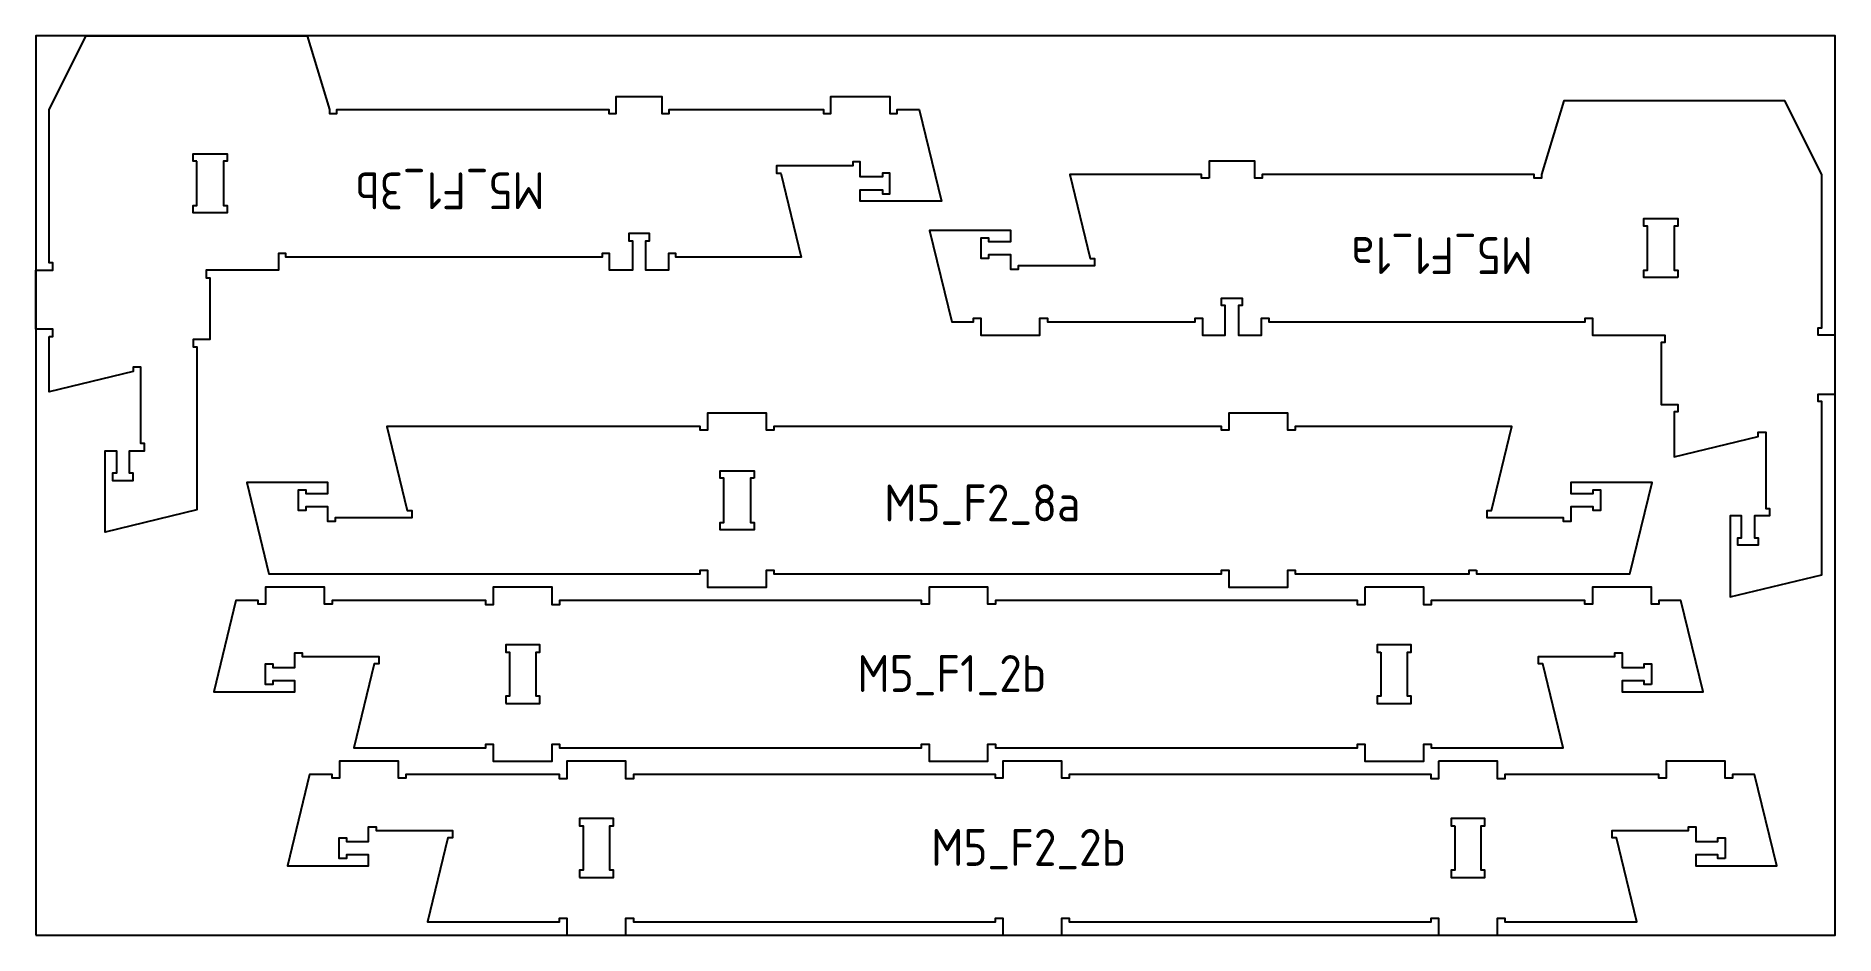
# Model space of a CAD drawing. Header units: millimetres. Extents: x -18174 to 50972, y 6312 to 16778.
# Drawn here: x 2812 to 5252, y 12913 to 14133 of the extents above; entities that cross this region are included whole.
import ezdxf

# ---------------------------------------------------------------- set-up
doc = ezdxf.new("R2010")
doc.units = ezdxf.units.MM
doc.header["$MEASUREMENT"] = 0
for name, color, linetype in [('freeswerk_CODES', 50, 'Continuous'), ('freeswerk_ELEMENTEN', 7, 'Continuous'), ('freeswerk_PLATEN', 3, 'Continuous')]:
    doc.layers.add(name, color=color, linetype=linetype)

msp = doc.modelspace()

# ---------------------------------------------------------------- linework, layer by layer
at = {"layer": 'freeswerk_ELEMENTEN'}
for points in [[(2830.3, 13724.5), (2835.3, 13724.5), (2835.3, 13734.5), (2812.3, 13734.5), (2812.3, 13814.5), (2835.3, 13814.5), (2835.3, 13824.5), (2830.3, 13824.5), (2830.3, 14032.5), (2880.3, 14132.5), (3180.3, 14132.5), (3210.3, 14032.5), (3210.3, 14027.5), (3220.3, 14027.5), (3220.3, 14032.5), (3589.3, 14032.5), (3589.3, 14027.5), (3599.3, 14027.5), (3599.3, 14050.5), (3661.3, 14050.5), (3661.3, 14027.5), (3671.3, 14027.5), (3671.3, 14032.5), (3880.3, 14032.5), (3880.3, 14027.5), (3890.3, 14027.5), (3890.3, 14050.5), (3970.3, 14050.5), (3970.3, 14027.5), (3980.3, 14027.5), (3980.3, 14032.5), (4010.3, 14032.5), (4040.3, 13908.5), (3930.3, 13908.5), (3930.3, 13923.5), (3960.3, 13923.5), (3960.3, 13918.5), (3970.3, 13918.5), (3970.3, 13946.5), (3960.3, 13946.5), (3960.3, 13941.5), (3930.3, 13941.5), (3930.3, 13961.5), (3920.3, 13961.5), (3920.3, 13956.5), (3816.8, 13956.5), (3816.8, 13946.5), (3822.7, 13946.5), (3850.3, 13832.5), (3680.3, 13832.5), (3680.3, 13837.5), (3670.3, 13837.5), (3670.3, 13814.5), (3639.3, 13814.5), (3639.3, 13854.5), (3644.3, 13854.5), (3644.3, 13864.5), (3616.3, 13864.5), (3616.3, 13854.5), (3621.3, 13854.5), (3621.3, 13814.5), (3590.3, 13814.5), (3590.3, 13837.5), (3580.3, 13837.5), (3580.3, 13832.5), (3151.3, 13832.5), (3151.3, 13837.5), (3141.3, 13837.5), (3141.3, 13814.5), (3043.3, 13814.5), (3043.3, 13804.5), (3048.3, 13804.5), (3048.3, 13720.5), (3025.3, 13720.5), (3025.3, 13710.5), (3030.3, 13710.5), (3030.3, 13489.4), (2906.3, 13459.4), (2906.3, 13569.4), (2921.3, 13569.4), (2921.3, 13539.4), (2916.3, 13539.4), (2916.3, 13529.4), (2944.3, 13529.4), (2944.3, 13539.4), (2939.3, 13539.4), (2939.3, 13569.4), (2959.3, 13569.4), (2959.3, 13579.4), (2954.3, 13579.4), (2954.3, 13682.9), (2944.3, 13682.9), (2944.3, 13677), (2830.3, 13649.4)], [(4403.3, 13939.6), (4393.3, 13939.6), (4393.3, 13944.6), (4214.3, 13944.6), (4241.9, 13830.6), (4247.9, 13830.6), (4247.9, 13820.6), (4144.3, 13820.6), (4144.3, 13815.6), (4134.3, 13815.6), (4134.3, 13835.6), (4104.3, 13835.6), (4104.3, 13830.6), (4094.3, 13830.6), (4094.3, 13858.6), (4104.3, 13858.6), (4104.3, 13853.6), (4134.3, 13853.6), (4134.3, 13868.6), (4024.3, 13868.6), (4054.3, 13744.6), (4084, 13744.6), (4084, 13749.6), (4094, 13749.6), (4094, 13726.6), (4174, 13726.6), (4174, 13749.6), (4184, 13749.6), (4184, 13744.6), (4384.3, 13744.6), (4384.3, 13749.6), (4394.3, 13749.6), (4394.3, 13726.6), (4425.3, 13726.6), (4425.3, 13766.6), (4420.3, 13766.6), (4420.3, 13776.6), (4448.3, 13776.6), (4448.3, 13766.6), (4443.3, 13766.6), (4443.3, 13726.6), (4474.3, 13726.6), (4474.3, 13749.6), (4484.3, 13749.6), (4484.3, 13744.6), (4913.3, 13744.6), (4913.3, 13749.6), (4923.3, 13749.6), (4923.3, 13726.6), (5021.3, 13726.6), (5021.3, 13716.6), (5016.3, 13716.6), (5016.3, 13632.6), (5039.3, 13632.6), (5039.3, 13622.6), (5034.3, 13622.6), (5034.3, 13561.5), (5148.3, 13589.1), (5148.3, 13595), (5158.3, 13595), (5158.3, 13491.5), (5163.3, 13491.5), (5163.3, 13481.5), (5143.3, 13481.5), (5143.3, 13451.5), (5148.3, 13451.5), (5148.3, 13441.5), (5120.3, 13441.5), (5120.3, 13451.5), (5125.3, 13451.5), (5125.3, 13481.5), (5110.3, 13481.5), (5110.3, 13371.5), (5234.3, 13401.5), (5234.3, 13636.6), (5229.3, 13636.6), (5229.3, 13646.6), (5252.3, 13646.6), (5252.3, 13726.6), (5229.3, 13726.6), (5229.3, 13736.6), (5234.3, 13736.6), (5234.3, 13944.6), (5184.3, 14044.6), (4884.3, 14044.6), (4854.3, 13944.6), (4854.3, 13939.6), (4844.3, 13939.6), (4844.3, 13944.6), (4475.3, 13944.6), (4475.3, 13939.6), (4465.3, 13939.6), (4465.3, 13962.6), (4403.3, 13962.6)], [(3030.5, 13962.5), (3025.5, 13962.5), (3025.5, 13972.5), (3071.5, 13972.5), (3071.5, 13962.5), (3066.5, 13962.5), (3066.5, 13902.5), (3071.5, 13902.5), (3071.5, 13892.5), (3025.5, 13892.5), (3025.5, 13902.5), (3030.5, 13902.5)], [(5039.1, 13804.6), (4993.1, 13804.6), (4993.1, 13814.6), (4998.1, 13814.6), (4998.1, 13874.6), (4993.1, 13874.6), (4993.1, 13884.6), (5039.1, 13884.6), (5039.1, 13874.6), (5034.1, 13874.6), (5034.1, 13814.6), (5039.1, 13814.6)], [(4765.9, 13407.5), (4765.9, 13402.5), (4974.2, 13402.5), (5004.2, 13526.5), (4894.2, 13526.5), (4894.2, 13511.5), (4924.2, 13511.5), (4924.2, 13516.5), (4934.2, 13516.5), (4934.2, 13488.5), (4924.2, 13488.5), (4924.2, 13493.5), (4894.2, 13493.5), (4894.2, 13473.5), (4884.2, 13473.5), (4884.2, 13478.5), (4780.7, 13478.5), (4780.7, 13488.5), (4786.6, 13488.5), (4814.2, 13602.5), (4520.2, 13602.5), (4520.2, 13597.5), (4510.2, 13597.5), (4510.2, 13620.5), (4430.2, 13620.5), (4430.2, 13597.5), (4420.2, 13597.5), (4420.2, 13602.5), (3813.2, 13602.5), (3813.2, 13597.5), (3803.2, 13597.5), (3803.2, 13620.5), (3723.2, 13620.5), (3723.2, 13597.5), (3713.2, 13597.5), (3713.2, 13602.5), (3288.3, 13602.5), (3315.9, 13488.5), (3321.9, 13488.5), (3321.9, 13478.5), (3218.3, 13478.5), (3218.3, 13473.5), (3208.3, 13473.5), (3208.3, 13493.5), (3178.3, 13493.5), (3178.3, 13488.5), (3168.3, 13488.5), (3168.3, 13516.5), (3178.3, 13516.5), (3178.3, 13511.5), (3208.3, 13511.5), (3208.3, 13526.5), (3098.3, 13526.5), (3128.3, 13402.5), (3713.2, 13402.5), (3713.2, 13407.5), (3723.2, 13407.5), (3723.2, 13384.5), (3803.2, 13384.5), (3803.2, 13407.5), (3813.2, 13407.5), (3813.2, 13402.5), (4420.2, 13402.5), (4420.2, 13407.5), (4430.2, 13407.5), (4430.2, 13384.5), (4510.2, 13384.5), (4510.2, 13407.5), (4520.2, 13407.5), (4520.2, 13402.5), (4755.9, 13402.5), (4755.9, 13407.5)], [(3786.2, 13532.5), (3781.2, 13532.5), (3781.2, 13472.5), (3786.2, 13472.5), (3786.2, 13462.5), (3740.2, 13462.5), (3740.2, 13472.5), (3745.2, 13472.5), (3745.2, 13532.5), (3740.2, 13532.5), (3740.2, 13542.5), (3786.2, 13542.5)], [(3449.5, 13226.5), (3495.5, 13226.5), (3495.5, 13236.5), (3490.5, 13236.5), (3490.5, 13296.5), (3495.5, 13296.5), (3495.5, 13306.5), (3449.5, 13306.5), (3449.5, 13296.5), (3454.5, 13296.5), (3454.5, 13236.5), (3449.5, 13236.5)], [(4636.5, 13296.5), (4636.5, 13236.5), (4631.5, 13236.5), (4631.5, 13226.5), (4677.5, 13226.5), (4677.5, 13236.5), (4672.5, 13236.5), (4672.5, 13296.5), (4677.5, 13296.5), (4677.5, 13306.5), (4631.5, 13306.5), (4631.5, 13296.5)], [(3549.5, 12990.5), (3595.5, 12990.5), (3595.5, 13000.5), (3590.5, 13000.5), (3590.5, 13060.5), (3595.5, 13060.5), (3595.5, 13070.5), (3549.5, 13070.5), (3549.5, 13060.5), (3554.5, 13060.5), (3554.5, 13000.5), (3549.5, 13000.5)], [(4736.5, 13060.5), (4736.5, 13000.5), (4731.5, 13000.5), (4731.5, 12990.5), (4777.5, 12990.5), (4777.5, 13000.5), (4772.5, 13000.5), (4772.5, 13060.5), (4777.5, 13060.5), (4777.5, 13070.5), (4731.5, 13070.5), (4731.5, 13060.5)]]:
    msp.add_lwpolyline(points, close=True, dxfattribs=at)
for points in [[(4614.5, 13384.5), (4614.5, 13360.5), (4604.5, 13360.5), (4604.5, 13366.5), (4113.5, 13366.5), (4113.5, 13361.5), (4103.5, 13361.5), (4103.5, 13384.5), (4023.5, 13384.5), (4023.5, 13361.5), (4013.5, 13361.5), (4013.5, 13366.5), (3522.5, 13366.5), (3522.5, 13360.5), (3512.5, 13360.5), (3512.5, 13384.5), (3432.5, 13384.5), (3432.5, 13360.5), (3422.5, 13360.5), (3422.5, 13366.5), (3213.8, 13366.5), (3213.8, 13361.5), (3203.8, 13361.5), (3203.8, 13384.5), (3123.8, 13384.5), (3123.8, 13361.5), (3113.8, 13361.5), (3113.8, 13366.5), (3083.5, 13366.5), (3053.5, 13242.5), (3163.5, 13242.5), (3163.5, 13257.5), (3133.5, 13257.5), (3133.5, 13252.5), (3123.5, 13252.5), (3123.5, 13280.5), (3133.5, 13280.5), (3133.5, 13275.5), (3163.5, 13275.5), (3163.5, 13295.5), (3173.5, 13295.5), (3173.5, 13290.5), (3277.1, 13290.5), (3277.1, 13280.5), (3271, 13280.5), (3243.5, 13166.5), (3422.5, 13166.5), (3422.5, 13171.5), (3432.5, 13171.5), (3432.5, 13148.5), (3512.5, 13148.5), (3512.5, 13171.5), (3522.5, 13171.5), (3522.5, 13166.5), (4013.5, 13166.5), (4013.5, 13171.5), (4023.5, 13171.5), (4023.5, 13148.5), (4103.5, 13148.5), (4103.5, 13171.5), (4113.5, 13171.5), (4113.5, 13166.5), (4604.5, 13166.5), (4604.5, 13171.5), (4614.5, 13171.5), (4614.5, 13148.5), (4694.5, 13148.5), (4694.5, 13171.5), (4704.5, 13171.5), (4704.5, 13166.5), (4883.5, 13166.5), (4855.9, 13280.5), (4850, 13280.5), (4850, 13290.5), (4953.5, 13290.5), (4953.5, 13295.5), (4963.5, 13295.5), (4963.5, 13275.5), (4993.5, 13275.5), (4993.5, 13280.5), (5003.5, 13280.5), (5003.5, 13252.5)], [(5003.5, 13252.5), (4993.5, 13252.5), (4993.5, 13257.5), (4963.5, 13257.5), (4963.5, 13242.5), (5073.5, 13242.5), (5043.2, 13366.5), (5013.2, 13366.5), (5013.2, 13361.5), (5003.2, 13361.5), (5003.2, 13384.5), (4923.2, 13384.5), (4923.2, 13361.5), (4913.2, 13361.5), (4913.2, 13366.5), (4704.5, 13366.5), (4704.5, 13360.5), (4694.5, 13360.5), (4694.5, 13384.5), (4614.5, 13384.5)], [(4714.5, 13148.5), (4714.5, 13124.5), (4704.5, 13124.5), (4704.5, 13130.5), (4213.5, 13130.5), (4213.5, 13125.5), (4203.5, 13125.5), (4203.5, 13148.5), (4123.5, 13148.5), (4123.5, 13125.5), (4113.5, 13125.5), (4113.5, 13130.5), (3622.5, 13130.5), (3622.5, 13124.5), (3612.5, 13124.5), (3612.5, 13148.5), (3532.5, 13148.5), (3532.5, 13124.5), (3522.5, 13124.5), (3522.5, 13130.5), (3313.8, 13130.5), (3313.8, 13125.5), (3303.8, 13125.5), (3303.8, 13148.5), (3223.8, 13148.5), (3223.8, 13125.5), (3213.8, 13125.5), (3213.8, 13130.5), (3183.5, 13130.5), (3153.5, 13006.5), (3263.5, 13006.5), (3263.5, 13021.5), (3233.5, 13021.5), (3233.5, 13016.5), (3223.5, 13016.5), (3223.5, 13044.5), (3233.5, 13044.5), (3233.5, 13039.5), (3263.5, 13039.5), (3263.5, 13059.5), (3273.5, 13059.5), (3273.5, 13054.5), (3377.1, 13054.5), (3377.1, 13044.5), (3371, 13044.5), (3343.5, 12930.5), (3522.5, 12930.5), (3522.5, 12935.5), (3532.5, 12935.5), (3532.5, 12912.5), (3612.5, 12912.5), (3612.5, 12935.5), (3622.5, 12935.5), (3622.5, 12930.5), (4113.5, 12930.5), (4113.5, 12935.5), (4123.5, 12935.5), (4123.5, 12912.5), (4203.5, 12912.5), (4203.5, 12935.5), (4213.5, 12935.5), (4213.5, 12930.5), (4704.5, 12930.5), (4704.5, 12935.5), (4714.5, 12935.5), (4714.5, 12912.5), (4794.5, 12912.5), (4794.5, 12935.5), (4804.5, 12935.5), (4804.5, 12930.5), (4983.5, 12930.5), (4955.9, 13044.5), (4950, 13044.5), (4950, 13054.5), (5053.5, 13054.5), (5053.5, 13059.5), (5063.5, 13059.5), (5063.5, 13039.5), (5093.5, 13039.5), (5093.5, 13044.5), (5103.5, 13044.5), (5103.5, 13016.5)], [(5103.5, 13016.5), (5093.5, 13016.5), (5093.5, 13021.5), (5063.5, 13021.5), (5063.5, 13006.5), (5173.5, 13006.5), (5143.2, 13130.5), (5113.2, 13130.5), (5113.2, 13125.5), (5103.2, 13125.5), (5103.2, 13148.5), (5023.2, 13148.5), (5023.2, 13125.5), (5013.2, 13125.5), (5013.2, 13130.5), (4804.5, 13130.5), (4804.5, 13124.5), (4794.5, 13124.5), (4794.5, 13148.5), (4714.5, 13148.5)]]:
    msp.add_lwpolyline(points, dxfattribs=at)
at = {"layer": 'freeswerk_PLATEN'}
msp.add_lwpolyline([(2812.3, 12912.5), (5252.3, 12912.5), (5252.3, 14132.5), (2812.3, 14132.5)], close=True, dxfattribs=at)

# ---------------------------------------------------------------- texts
at = {"layer": 'freeswerk_CODES', "char_height": 50, "attachment_point": 1, "rotation": 180}
for s, insert in [('{\\Fiso|c0;M5_F1_3b}', (3502.3, 13897.5)), ('{\\Fiso|c0;M5_F1_1a}', (4842.6, 13809.6))]:
    msp.add_mtext_dynamic_manual_height_columns(s, width=318.081, gutter_width=1456.3, heights=[0], dxfattribs=dict(at, insert=insert))
at = {"layer": 'freeswerk_CODES', "char_height": 50, "attachment_point": 1}
for s, insert in [('{\\Fiso|c0;M5_F2_8a}', (3962.7, 13523.9)), ('{\\Fiso|c0;M5_F1_2b}', (3926.4, 13292.4)), ('{\\Fiso|c0;M5_F2_2b}', (4026.4, 13056.4))]:
    msp.add_mtext_dynamic_manual_height_columns(s, width=318.081, gutter_width=1456.3, heights=[0], dxfattribs=dict(at, insert=insert))

doc.saveas('drawing.dxf')
